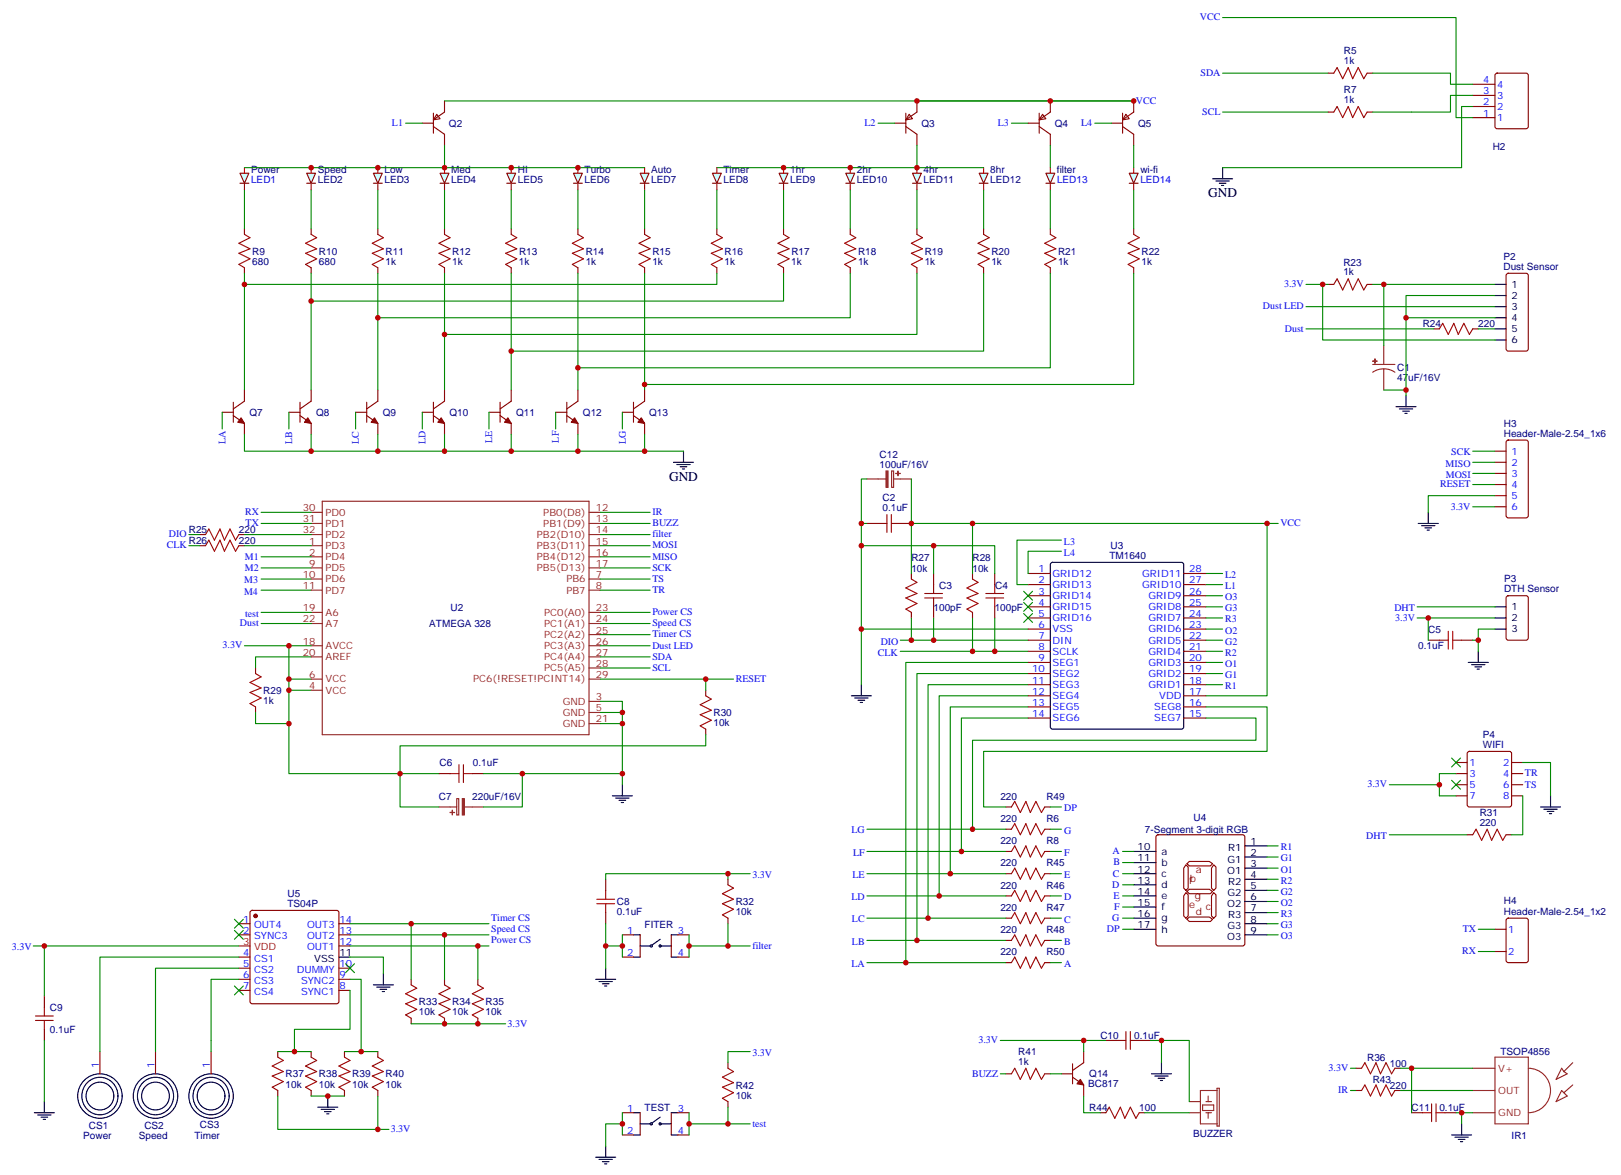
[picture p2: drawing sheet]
<svg xmlns="http://www.w3.org/2000/svg" width="514mm" height="373mm" viewBox="0 0 514 373" stroke-linecap="round" stroke-linejoin="round" font-family="sans-serif">
<defs><g id="words">
<g font-size="4.2">
<text x="383.4" y="62.4">GND</text>
<text x="212.3" y="152.7">GND</text>
</g>
<g font-size="3.2" fill="#00f">
<text x="380.8" y="6.5">VCC</text>
<text x="381" y="24.1">SDA</text>
<text x="470.7" y="29.9">3</text>
<text x="470.7" y="26.4">4</text>
<text x="475.2" y="27.8">4</text>
<text x="360.5" y="32.9">VCC</text>
<text x="470.7" y="33.4">2</text>
<text x="475.2" y="34.9">2</text>
<text x="475.2" y="31.3">3</text>
<text x="124.4" y="39.9">L1</text>
<text x="274.3" y="39.9">L2</text>
<text x="316.7" y="39.9">L3</text>
<text x="343.1" y="39.9">L4</text>
<text x="381.5" y="36.4">SCL</text>
<text x="470.7" y="37">1</text>
<text x="475.2" y="38.4">1</text>
<text x="79.7" y="58">LED1</text>
<text x="335.5" y="58">LED13</text>
<text x="361.9" y="58">LED14</text>
<text x="407.5" y="91.1">3.3V</text>
<text x="400.8" y="98.2">Dust LED</text>
<text x="407.8" y="105.2">Dust</text>
<text x="71.6" y="141" transform="rotate(-90 71.6 141)">LA</text>
<text x="92.7" y="140.8" transform="rotate(-90 92.7 140.8)">LB</text>
<text x="113.9" y="140.8" transform="rotate(-90 113.9 140.8)">LC</text>
<text x="135.1" y="141" transform="rotate(-90 135.1 141)">LD</text>
<text x="156.2" y="140.6" transform="rotate(-90 156.2 140.6)">LE</text>
<text x="177.4" y="140.4" transform="rotate(-90 177.4 140.4)">LF</text>
<text x="198.6" y="141" transform="rotate(-90 198.6 141)">LG</text>
<text x="458.8" y="148">MISO</text>
<text x="460.6" y="144.5">SCK</text>
<text x="479.7" y="144.2">1</text>
<text x="479.7" y="147.7">2</text>
<text x="457" y="154.6">RESET</text>
<text x="458.9" y="151.6">MOSI</text>
<text x="479.7" y="151.3">3</text>
<text x="479.7" y="154.8">4</text>
<text x="460.4" y="161.7">3.3V</text>
<text x="479.7" y="158.3">5</text>
<text x="479.7" y="161.9">6</text>
<text x="77.8" y="163.4">RX</text>
<text x="77.9" y="167">TX</text>
<text x="207" y="167">BUZZ</text>
<text x="207" y="163.4">IR</text>
<text x="406.4" y="167">VCC</text>
<text x="53.6" y="170.5">DIO</text>
<text x="207" y="170.5">filter</text>
<text x="337.7" y="172.8">L3</text>
<text x="52.9" y="174">CLK</text>
<text x="77.7" y="177.5">M1</text>
<text x="207" y="174">MOSI</text>
<text x="207" y="177.5">MISO</text>
<text x="337.7" y="176.3">L4</text>
<text x="77.5" y="185.1">M3</text>
<text x="77.7" y="181.1">M2</text>
<text x="207" y="181.1">SCK</text>
<text x="207" y="184.6">TS</text>
<text x="329.6" y="181.6">1</text>
<text x="329.6" y="185.1">2</text>
<text x="334" y="183">GRID12</text>
<text x="362.5" y="183">GRID11</text>
<text x="377.4" y="185.1">27</text>
<text x="377.4" y="181.6">28</text>
<text x="388.8" y="183.4">L2</text>
<text x="77.5" y="188.7">M4</text>
<text x="207" y="188.1">TR</text>
<text x="329.6" y="188.7">3</text>
<text x="334" y="186.5">GRID13</text>
<text x="334" y="190.1">GRID14</text>
<text x="362.5" y="186.5">GRID10</text>
<text x="364.5" y="190.1">GRID9</text>
<text x="377.4" y="188.7">26</text>
<text x="388.8" y="186.9">L1</text>
<text x="388.8" y="190.4">O3</text>
<text x="77.8" y="195.8">test</text>
<text x="207" y="195.2">Power CS</text>
<text x="329.6" y="192.2">4</text>
<text x="329.6" y="195.7">5</text>
<text x="334" y="193.6">GRID15</text>
<text x="334" y="197.1">GRID16</text>
<text x="364.5" y="197.1">GRID7</text>
<text x="364.5" y="193.6">GRID8</text>
<text x="377.4" y="195.7">24</text>
<text x="377.4" y="192.2">25</text>
<text x="388.8" y="194">G3</text>
<text x="388.8" y="197.5">R3</text>
<text x="442.5" y="193.9">DHT</text>
<text x="442.8" y="196.9">3.3V</text>
<text x="76.2" y="198.7">Dust</text>
<text x="207" y="198.7">Speed CS</text>
<text x="207" y="202.2">Timer CS</text>
<text x="329.6" y="199.2">6</text>
<text x="329.6" y="202.8">7</text>
<text x="334" y="200.7">VSS</text>
<text x="364.5" y="200.7">GRID6</text>
<text x="377.4" y="202.8">22</text>
<text x="377.4" y="199.2">23</text>
<text x="388.8" y="201">O2</text>
<text x="70.6" y="205.5">3.3V</text>
<text x="207" y="205.8">Dust LED</text>
<text x="207" y="209.3">SDA</text>
<text x="278.5" y="208">CLK</text>
<text x="279.5" y="204.5">DIO</text>
<text x="329.6" y="206.3">8</text>
<text x="329.6" y="209.8">9</text>
<text x="334" y="204.2">DIN</text>
<text x="334" y="207.7">SCLK</text>
<text x="364.5" y="207.7">GRID4</text>
<text x="364.5" y="204.2">GRID5</text>
<text x="377.4" y="209.8">20</text>
<text x="377.4" y="206.3">21</text>
<text x="388.8" y="204.5">G2</text>
<text x="388.8" y="208.1">R2</text>
<text x="207" y="212.8">SCL</text>
<text x="327.5" y="213.4">10</text>
<text x="334" y="211.2">SEG1</text>
<text x="334" y="214.8">SEG2</text>
<text x="364.5" y="214.8">GRID2</text>
<text x="364.5" y="211.2">GRID3</text>
<text x="377.4" y="213.4">19</text>
<text x="388.8" y="215.1">G1</text>
<text x="388.8" y="211.6">O1</text>
<text x="233.5" y="216.4">RESET</text>
<text x="327.5" y="216.9">11</text>
<text x="327.5" y="220.4">12</text>
<text x="334" y="218.3">SEG3</text>
<text x="334" y="221.8">SEG4</text>
<text x="364.5" y="218.3">GRID1</text>
<text x="367.9" y="221.8">VDD</text>
<text x="377.4" y="220.4">17</text>
<text x="377.4" y="216.9">18</text>
<text x="388.8" y="218.7">R1</text>
<text x="327.5" y="223.9">13</text>
<text x="327.5" y="227.5">14</text>
<text x="334" y="225.4">SEG5</text>
<text x="366.3" y="225.4">SEG8</text>
<text x="377.4" y="227.5">15</text>
<text x="377.4" y="223.9">16</text>
<text x="334" y="228.9">SEG6</text>
<text x="366.3" y="228.9">SEG7</text>
<text x="466.3" y="243">1</text>
<text x="477" y="243">2</text>
<text x="434" y="249.9">3.3V</text>
<text x="466.3" y="246.5">3</text>
<text x="466.3" y="250">5</text>
<text x="477" y="246.5">4</text>
<text x="477" y="250">6</text>
<text x="484" y="246.3">TR</text>
<text x="484" y="249.9">TS</text>
<text x="337.8" y="257.4">DP</text>
<text x="466.3" y="253.6">7</text>
<text x="477" y="253.6">8</text>
<text x="270.2" y="264.4">LG</text>
<text x="337.8" y="264.5">G</text>
<text x="406.5" y="269.8">R1</text>
<text x="433.6" y="266.3">DHT</text>
<text x="270.7" y="271.5">LF</text>
<text x="337.8" y="271.5">F</text>
<text x="353.1" y="271">A</text>
<text x="353.4" y="274.5">B</text>
<text x="406.5" y="273.3">G1</text>
<text x="238.8" y="278.5">3.3V</text>
<text x="270.5" y="278.5">LE</text>
<text x="337.8" y="278.6">E</text>
<text x="353" y="281.6">D</text>
<text x="353.2" y="278.1">C</text>
<text x="406.5" y="280.4">R2</text>
<text x="406.5" y="276.9">O1</text>
<text x="270.2" y="285.6">LD</text>
<text x="337.8" y="285.7">D</text>
<text x="353.4" y="285.2">E</text>
<text x="406.5" y="283.9">G2</text>
<text x="406.5" y="287.4">O2</text>
<text x="77.1" y="292.7">1</text>
<text x="107.7" y="292.7">14</text>
<text x="155.9" y="292.2">Timer CS</text>
<text x="270.4" y="292.7">LC</text>
<text x="337.8" y="292.7">C</text>
<text x="353" y="292.2">G</text>
<text x="353.6" y="288.6">F</text>
<text x="406.5" y="291">R3</text>
<text x="77.1" y="296.3">2</text>
<text x="80.6" y="294.5">OUT4</text>
<text x="80.6" y="298">SYNC3</text>
<text x="97.5" y="298">OUT2</text>
<text x="97.5" y="294.5">OUT3</text>
<text x="107.7" y="299.8">12</text>
<text x="107.7" y="296.3">13</text>
<text x="155.9" y="295.7">Speed CS</text>
<text x="155.9" y="299.3">Power CS</text>
<text x="199" y="296.3">1</text>
<text x="215.2" y="296.3">3</text>
<text x="270.4" y="299.7">LB</text>
<text x="337.8" y="299.8">B</text>
<text x="351.3" y="295.7">DP</text>
<text x="406.5" y="294.5">G3</text>
<text x="406.5" y="298">O3</text>
<text x="464.2" y="295.7">TX</text>
<text x="478.7" y="295.9">1</text>
<text x="3.8" y="301.5">3.3V</text>
<text x="77.1" y="303.3">4</text>
<text x="80.6" y="305.1">CS1</text>
<text x="97.5" y="301.6">OUT1</text>
<text x="199" y="303.3">2</text>
<text x="215.2" y="303.3">4</text>
<text x="238.8" y="301">filter</text>
<text x="464.1" y="302.8">RX</text>
<text x="478.7" y="303">2</text>
<text x="77.1" y="306.8">5</text>
<text x="77.1" y="310.4">6</text>
<text x="80.6" y="308.6">CS2</text>
<text x="94.2" y="308.6">DUMMY</text>
<text x="107.7" y="310.4">9</text>
<text x="107.7" y="306.8">10</text>
<text x="270.2" y="306.8">LA</text>
<text x="337.8" y="306.8">A</text>
<text x="77.1" y="313.9">7</text>
<text x="80.6" y="312.1">CS3</text>
<text x="80.6" y="315.7">CS4</text>
<text x="95.5" y="315.7">SYNC1</text>
<text x="95.5" y="312.1">SYNC2</text>
<text x="107.7" y="313.9">8</text>
<text x="161.1" y="325.7">3.3V</text>
<text x="238.8" y="335">3.3V</text>
<text x="310.5" y="331">3.3V</text>
<text x="31.4" y="338.9" transform="rotate(-90 31.4 338.9)">1</text>
<text x="49" y="338.9" transform="rotate(-90 49 338.9)">1</text>
<text x="66.6" y="338.9" transform="rotate(-90 66.6 338.9)">1</text>
<text x="308.5" y="341.6">BUZZ</text>
<text x="421.6" y="339.8">3.3V</text>
<text x="424.7" y="346.9">IR</text>
<text x="199" y="352.7">1</text>
<text x="215.2" y="352.7">3</text>
<text x="124" y="359.3">3.3V</text>
<text x="199" y="359.8">2</text>
<text x="215.2" y="359.8">4</text>
<text x="238.8" y="357.5">test</text>
</g>
<g font-size="3.2" fill="#000080">
<text x="426.5" y="17.2">R5</text>
<text x="426.5" y="20.4">1k</text>
<text x="426.5" y="29.6">R7</text>
<text x="426.5" y="32.7">1k</text>
<text x="142.5" y="40.5">Q2</text>
<text x="292.4" y="40.5">Q3</text>
<text x="334.8" y="40.5">Q4</text>
<text x="361.2" y="40.5">Q5</text>
<text x="473.8" y="47.5">H2</text>
<text x="79.7" y="54.9">Power</text>
<text x="100.9" y="54.9">Speed</text>
<text x="100.9" y="58">LED2</text>
<text x="122" y="54.9">Low</text>
<text x="122" y="58">LED3</text>
<text x="143.2" y="54.9">Med</text>
<text x="143.2" y="58">LED4</text>
<text x="164.4" y="54.9">HI</text>
<text x="164.4" y="58">LED5</text>
<text x="185.5" y="54.9">Turbo</text>
<text x="185.5" y="58">LED6</text>
<text x="206.7" y="54.9">Auto</text>
<text x="206.7" y="58">LED7</text>
<text x="229.6" y="54.9">Timer</text>
<text x="229.6" y="58">LED8</text>
<text x="250.8" y="54.9">1hr</text>
<text x="250.8" y="58">LED9</text>
<text x="272" y="54.9">2hr</text>
<text x="272" y="58">LED10</text>
<text x="293.1" y="54.9">4hr</text>
<text x="293.1" y="58">LED11</text>
<text x="314.3" y="54.9">8hr</text>
<text x="314.3" y="58">LED12</text>
<text x="335.5" y="54.9">filter</text>
<text x="361.9" y="54.9">wi-fi</text>
<text x="80" y="84">680</text>
<text x="80" y="80.8">R9</text>
<text x="101.2" y="84">680</text>
<text x="101.2" y="80.8">R10</text>
<text x="122.4" y="84">1k</text>
<text x="122.4" y="80.8">R11</text>
<text x="143.5" y="84">1k</text>
<text x="143.5" y="80.8">R12</text>
<text x="164.7" y="84">1k</text>
<text x="164.7" y="80.8">R13</text>
<text x="185.9" y="84">1k</text>
<text x="185.9" y="80.8">R14</text>
<text x="207" y="84">1k</text>
<text x="207" y="80.8">R15</text>
<text x="230" y="84">1k</text>
<text x="230" y="80.8">R16</text>
<text x="251.1" y="84">1k</text>
<text x="251.1" y="80.8">R17</text>
<text x="272.3" y="84">1k</text>
<text x="272.3" y="80.8">R18</text>
<text x="293.5" y="84">1k</text>
<text x="293.5" y="80.8">R19</text>
<text x="314.6" y="84">1k</text>
<text x="314.6" y="80.8">R20</text>
<text x="335.8" y="84">1k</text>
<text x="335.8" y="80.8">R21</text>
<text x="362.3" y="84">1k</text>
<text x="362.3" y="80.8">R22</text>
<text x="477.2" y="82.4">P2</text>
<text x="426.4" y="87.4">1k</text>
<text x="426.4" y="84.4">R23</text>
<text x="477.2" y="85.7">Dust Sensor</text>
<text x="451.5" y="103.8">R24</text>
<text x="469.2" y="103.8">220</text>
<text x="443.4" y="117.8">C1</text>
<text x="443.4" y="121">47uF/16V</text>
<text x="79.2" y="132">Q7</text>
<text x="100.3" y="132.1">Q8</text>
<text x="121.5" y="132.1">Q9</text>
<text x="142.7" y="132.1">Q10</text>
<text x="163.8" y="132.1">Q11</text>
<text x="185" y="132.1">Q12</text>
<text x="206" y="132.1">Q13</text>
<text x="477.3" y="135.4">H3</text>
<text x="477.3" y="138.6">Header-Male-2.54_1x6</text>
<text x="279.2" y="148.4">100uF/16V</text>
<text x="279.2" y="145.3">C12</text>
<text x="280.1" y="159.1">C2</text>
<text x="280.1" y="162.2">0.1uF</text>
<text x="59.9" y="169.1">R25</text>
<text x="59.9" y="172.6">R26</text>
<text x="75.8" y="169.1">220</text>
<text x="75.8" y="172.6">220</text>
<text x="289.2" y="177.9">R27</text>
<text x="308.6" y="177.9">R28</text>
<text x="352.1" y="177.4">TM1640</text>
<text x="352.4" y="174.2">U3</text>
<text x="289.2" y="181.4">10k</text>
<text x="308.6" y="181.4">10k</text>
<text x="477.4" y="184.7">P3</text>
<text x="298.1" y="186.7">C3</text>
<text x="315.9" y="186.7">C4</text>
<text x="477.4" y="188">DTH Sensor</text>
<text x="143" y="193.7">U2</text>
<text x="296.3" y="193.8">100pF</text>
<text x="315.7" y="193.8">100pF</text>
<text x="136.2" y="199">ATMEGA 328</text>
<text x="453.3" y="200.9">C5</text>
<text x="450.1" y="206">0.1uF</text>
<text x="83.6" y="220.1">R29</text>
<text x="83.6" y="223.4">1k</text>
<text x="226.4" y="227.2">R30</text>
<text x="226.4" y="230.4">10k</text>
<text x="470.6" y="237.3">WIFI</text>
<text x="470.6" y="234.1">P4</text>
<text x="139.5" y="243.2">C6</text>
<text x="150.1" y="243.2">0.1uF</text>
<text x="139.3" y="253.8">C7</text>
<text x="149.9" y="253.8">220uF/16V</text>
<text x="317.5" y="253.7">220</text>
<text x="332.1" y="253.7">R49</text>
<text x="317.5" y="260.8">220</text>
<text x="332.1" y="260.8">R6</text>
<text x="378.8" y="260.6">U4</text>
<text x="469.6" y="262">220</text>
<text x="469.6" y="258.9">R31</text>
<text x="317.5" y="267.8">220</text>
<text x="332.1" y="267.8">R8</text>
<text x="363.3" y="264.3">7-Segment 3-digit RGB</text>
<text x="317.5" y="274.9">220</text>
<text x="332.1" y="274.9">R45</text>
<text x="317.5" y="282">220</text>
<text x="332.1" y="282">R46</text>
<text x="91.3" y="287.8">TS04P</text>
<text x="91.3" y="284.6">U5</text>
<text x="195.8" y="287.1">C8</text>
<text x="233.5" y="287.2">R32</text>
<text x="477.3" y="287">H4</text>
<text x="195.8" y="290.3">0.1uF</text>
<text x="233.5" y="290.4">10k</text>
<text x="317.5" y="289">220</text>
<text x="332.1" y="289">R47</text>
<text x="477.3" y="290.3">Header-Male-2.54_1x2</text>
<text x="204.6" y="294.3">FITER</text>
<text x="317.5" y="296.1">220</text>
<text x="332.1" y="296.1">R48</text>
<text x="317.5" y="303.1">220</text>
<text x="332.1" y="303.1">R50</text>
<text x="15.8" y="320.7">C9</text>
<text x="133" y="322.1">10k</text>
<text x="133" y="318.9">R33</text>
<text x="143.5" y="322.1">10k</text>
<text x="143.5" y="318.9">R34</text>
<text x="154.1" y="322.1">10k</text>
<text x="154.1" y="318.9">R35</text>
<text x="15.8" y="327.8">0.1uF</text>
<text x="349.2" y="329.6">C10</text>
<text x="360" y="329.6">0.1uF</text>
<text x="323.2" y="334.7">R41</text>
<text x="476.2" y="334.9">TSOP4856</text>
<text x="90.6" y="341.8">R37</text>
<text x="101.2" y="341.8">R38</text>
<text x="111.8" y="341.8">R39</text>
<text x="122.4" y="341.8">R40</text>
<text x="323.2" y="337.9">1k</text>
<text x="345.7" y="341.8">Q14</text>
<text x="433.9" y="336.6">R36</text>
<text x="441.1" y="338.4">100</text>
<text x="90.6" y="345.1">10k</text>
<text x="101.2" y="345.1">10k</text>
<text x="111.8" y="345.1">10k</text>
<text x="122.4" y="345.1">10k</text>
<text x="233.5" y="345.4">R42</text>
<text x="345.3" y="344.9">BC817</text>
<text x="435.6" y="343.7">R43</text>
<text x="441.1" y="345.5">220</text>
<text x="204.6" y="352.5">TEST</text>
<text x="233.5" y="348.6">10k</text>
<text x="345.7" y="352.5">R44</text>
<text x="361.6" y="352.6">100</text>
<text x="448" y="352.5">C11</text>
<text x="456.8" y="352.5">0.1uF</text>
<text x="28.2" y="358.2">CS1</text>
<text x="45.8" y="358.2">CS2</text>
<text x="63.5" y="357.8">CS3</text>
<text x="26.4" y="361.4">Power</text>
<text x="44.1" y="361.4">Speed</text>
<text x="61.7" y="361.4">Timer</text>
<text x="378.7" y="360.8">BUZZER</text>
<text x="479.7" y="361.4">IR1</text>
</g>
<g font-size="3.2">
<text x="479.7" y="91.3">1</text>
<text x="479.7" y="94.8">2</text>
<text x="479.7" y="98.4">3</text>
<text x="479.7" y="101.9">4</text>
<text x="479.7" y="105.4">5</text>
<text x="479.7" y="108.9">6</text>
<text x="479.7" y="193.6">1</text>
<text x="479.7" y="197.1">2</text>
<text x="479.7" y="200.7">3</text>
<text x="361.1" y="269.8">10</text>
<text x="396.8" y="268">1</text>
<text x="361.1" y="273.3">11</text>
<text x="368.6" y="271.2">a</text>
<text x="368.6" y="274.7">b</text>
<text x="389.5" y="273.7">G1</text>
<text x="389.8" y="270.2">R1</text>
<text x="396.8" y="271.6">2</text>
<text x="396.8" y="275.1">3</text>
<text x="361.1" y="276.9">12</text>
<text x="361.1" y="280.4">13</text>
<text x="368.6" y="278.3">c</text>
<text x="368.6" y="281.8">d</text>
<text x="389.5" y="277.2">O1</text>
<text x="389.8" y="280.7">R2</text>
<text x="396.8" y="278.6">4</text>
<text x="361.1" y="283.9">14</text>
<text x="361.1" y="287.4">15</text>
<text x="368.6" y="285.3">e</text>
<text x="389.5" y="287.8">O2</text>
<text x="389.5" y="284.3">G2</text>
<text x="396.8" y="285.7">6</text>
<text x="396.8" y="282.2">5</text>
<text x="361.1" y="291">16</text>
<text x="368.6" y="288.9">f</text>
<text x="368.6" y="292.4">g</text>
<text x="389.8" y="291.3">R3</text>
<text x="396.8" y="289.2">7</text>
<text x="396.8" y="292.7">8</text>
<text x="361.1" y="294.5">17</text>
<text x="368.6" y="295.9">h</text>
<text x="389.5" y="298.4">O3</text>
<text x="389.5" y="294.9">G3</text>
<text x="396.8" y="296.3">9</text>
<text x="99.8" y="305.1">VSS</text>
<text x="107.7" y="303.3">11</text>
</g>
<g font-size="3.2" fill="#8d2323">
<text x="96.1" y="165.7">31</text>
<text x="96.1" y="162.2">30</text>
<text x="103.3" y="167.1">PD1</text>
<text x="103.3" y="163.6">PD0</text>
<text x="172.4" y="167.1">PB1(D9)</text>
<text x="172.4" y="163.6">PB0(D8)</text>
<text x="189.1" y="165.7">13</text>
<text x="189.1" y="162.2">12</text>
<text x="96.1" y="169.3">32</text>
<text x="98.1" y="172.8">1</text>
<text x="103.3" y="170.7">PD2</text>
<text x="170.4" y="170.7">PB2(D10)</text>
<text x="189.1" y="172.8">15</text>
<text x="189.1" y="169.3">14</text>
<text x="98.1" y="179.8">9</text>
<text x="98.1" y="176.3">2</text>
<text x="103.3" y="177.7">PD4</text>
<text x="103.3" y="174.2">PD3</text>
<text x="170.4" y="177.7">PB4(D12)</text>
<text x="170.4" y="174.2">PB3(D11)</text>
<text x="189.1" y="179.8">17</text>
<text x="189.1" y="176.3">16</text>
<text x="96.1" y="183.4">10</text>
<text x="103.3" y="184.8">PD6</text>
<text x="103.3" y="181.3">PD5</text>
<text x="170.4" y="181.3">PB5(D13)</text>
<text x="179.8" y="184.8">PB6</text>
<text x="189.1" y="183.4">7</text>
<text x="96.1" y="186.9">11</text>
<text x="103.3" y="188.3">PD7</text>
<text x="179.8" y="188.3">PB7</text>
<text x="189.1" y="186.9">8</text>
<text x="96.1" y="197.5">22</text>
<text x="96.1" y="194">19</text>
<text x="103.3" y="195.4">A6</text>
<text x="172.7" y="195.4">PC0(A0)</text>
<text x="189.1" y="197.5">24</text>
<text x="189.1" y="194">23</text>
<text x="103.3" y="198.9">A7</text>
<text x="172.7" y="202.4">PC2(A2)</text>
<text x="172.7" y="198.9">PC1(A1)</text>
<text x="189.1" y="201">25</text>
<text x="96.1" y="208.1">20</text>
<text x="96.1" y="204.5">18</text>
<text x="103.3" y="209.5">AREF</text>
<text x="103.3" y="206">AVCC</text>
<text x="172.7" y="209.5">PC4(A4)</text>
<text x="172.7" y="206">PC3(A3)</text>
<text x="189.1" y="208.1">27</text>
<text x="189.1" y="204.5">26</text>
<text x="98.1" y="215.1">6</text>
<text x="172.7" y="213">PC5(A5)</text>
<text x="189.1" y="211.6">28</text>
<text x="189.1" y="215.1">29</text>
<text x="98.1" y="218.7">4</text>
<text x="103.3" y="220.1">VCC</text>
<text x="103.3" y="216.5">VCC</text>
<text x="150.2" y="216.5">PC6(!RESET!PCINT14)</text>
<text x="178.6" y="223.6">GND</text>
<text x="178.6" y="227.1">GND</text>
<text x="189.1" y="222.2">3</text>
<text x="189.1" y="225.7">5</text>
<text x="178.6" y="230.6">GND</text>
<text x="189.1" y="229.2">21</text>
<text x="475.5" y="340">V+</text>
<text x="475.5" y="347.1">OUT</text>
<text x="475.5" y="354.1">GND</text>
</g>
<g font-size="3.2" fill="#800">
<text x="377.4" y="280.4">f</text>
<text x="377.6" y="279.9">b</text>
<text x="379.6" y="276.9">a</text>
<text x="379.2" y="285.2">g</text>
<text x="377.4" y="288.1">e</text>
<text x="379.6" y="290.3">d</text>
<text x="382.7" y="288.8">c</text>
</g>
<g font-size="3.2" fill="#f00">
<text x="77.1" y="299.8">3</text>
<text x="80.6" y="301.6">VDD</text>
</g>
</g></defs>
<g fill="none" stroke="#870000" stroke-width=".35">
<path d="M134 39.1h3.5M137.5 35.9v6.4M138.6 36.3l1.1 1.4-2.2 .3zM141.1 32v3.6l-3.6 2.4M284 39.1h3.5M287.5 35.9v6.4M288.5 36.3l1.1 1.4-2.1 .3zM291 32v3.6l-3.5 2.4M326.3 39.1h3.5M329.8 35.9v6.4M330.9 36.3l1 1.4-2.1 .3zM333.3 32v3.6l-3.5 2.4"/>
<path d="M352.7 39.1h3.6M356.3 35.9v6.4M357.3 36.3l1.1 1.4-2.1 .3zM359.8 32v3.6l-3.5 2.4M421.5 35.6h1.8M421.5 23.2h1.8M433.9 35.6h1.7M433.9 23.2h1.7M467.4 37.3h7.1M467.4 33.8h7.1M467.4 30.3h7.1M467.4 26.7h7.1"/>
<path d="M474.7 23.4l.5-.2h9.1l.7 .4v16.5l-.4 .7-9.4 .1-.7-.5v-16.5zM137.5 40.1l3.6 2.5v3.5M287.5 40.1l3.5 2.5v3.5M329.8 40.1l3.5 2.5v3.5M356.3 40.1l3.5 2.5v3.5M358.4 58.1h2.8M359.8 72.6v1.8M359.8 84.9v1.8M70.5 130.8h3.5M74 131.9l3.6 2.4v3.6M74 127.6v6.4M77.6 123.8v3.5l-3.6 2.5"/>
<path d="M478.2 139.8l.5-.2h5.6l.7 .5v23.5l-.4 .7h-5.9l-.7-.4v-23.6zM474.5 143.2h3.5M474.5 146.7h3.5M474.5 150.2h3.5M474.5 153.7h3.5M474.5 157.3h3.5M63.5 169.6h1.7M63.5 173.1h1.7M75.8 169.6h1.8M75.8 173.1h1.8M474.5 160.8h3.5M478.2 189.2l.5-.2h5.6l.7 .4v13l-.4 .7h-5.9l-.7-.4v-13z"/>
<path d="M81.1 211.9v1.8M224 219v1.8M453.3 203.1h3.5M463.9 203.1h3.5M81.1 224.3v1.8M224 231.4v1.7M465.9 238.6l.4-.2h12.7l.5 .2 .2 .5v16.2l-.2 .5-.5 .2h-12.7l-.5-.2-.2-.5v-16.2zM139.3 245.5h3.5M149.9 245.5h3.5M462.1 241.9h3.5M462.1 245.5h3.5M462.1 249h3.5"/>
<path d="M462.1 252.5h3.5M479.7 241.9h3.6M479.7 245.5h3.6M479.7 249h3.6M479.7 252.5h3.6M465.6 264.9h1.8M478 264.9h1.7M75.8 293.1h3.5M75.8 296.6h3.5M79.6 289.1l.4-.2h26.9l.5 .2 .2 .5v28.2l-.3 .5-.4 .2h-26.9l-.5-.2-.2-.5v-28.2zM107.6 293.1h3.5M107.6 296.6h3.5"/>
<path d="M474.5 294.9h3.5M478.2 291.5l.5-.2h5.6l.7 .5v12.9l-.4 .7h-5.9l-.7-.4v-13zM14.1 316v3.5M75.8 303.7h3.5M75.8 307.2h3.5M75.8 310.7h3.5M75.8 314.3h3.5M107.6 307.2h3.5M107.6 310.7h3.5M107.6 314.3h3.5M107.6 300.1h3.5M130.5 310.7v1.8"/>
<path d="M141.1 310.7v1.8M151.7 310.7v1.8M474.5 301.9h3.5M14.1 326.6v3.5M31.7 333.7v7M49.4 333.7v7M67 333.7v7M88.2 333.7v1.7M98.7 333.7v1.7M109.3 333.7v1.7M119.9 333.7v1.7M130.5 323.1v1.7"/>
<path d="M141.1 323.1v1.7M151.7 323.1v1.7M231 337.2v1.7M88.2 346v1.8M98.7 346v1.8M109.3 346v1.8M119.9 346v1.8M197.5 353.1h3.5M203.2 353.1v7M213 353.1v7M215.2 353.1h3.5M231 349.5v1.8"/>
<path d="M197.5 360.1h3.5M215.2 360.1h3.5"/>
</g>
<g fill="none" stroke="#a10000" stroke-width=".35">
<path d="M423.3 35.6l1.1-1.8 1.7 3.5 1.8-3.5 1.4 3.5 1.8-3.5 1.7 3.5 1.1-1.7M423.3 23.2l1.1-1.8 1.7 3.6 1.8-3.6 1.4 3.6 1.8-3.6 1.7 3.6 1.1-1.8M359.8 74.4l1.8 1-3.6 1.8 3.6 1.8-3.6 1.4 3.6 1.7-3.6 1.8 1.8 1M65.2 169.6l1.1-1.7 1.8 3.5 1.7-3.5 1.4 3.5 1.8-3.5 1.8 3.5 1-1.8M65.2 173.1l1.1-1.7 1.8 3.5 1.7-3.5 1.4 3.5 1.8-3.5 1.8 3.5 1-1.8M81.1 213.7l1.8 1.1-3.6 1.7 3.6 1.8-3.6 1.4 3.6 1.8-3.6 1.7 1.8 1.1M456.8 203.1h2.8M459.6 200.3v5.7M461 200.3v5.7M461 203.1h2.9M224 220.8l1.7 1-3.5 1.8 3.5 1.8-3.5 1.4 3.5 1.7-3.5 1.8 1.8 1.1M142.8 245.5h2.9"/>
<path d="M145.7 242.6v5.7M147.1 242.6v5.7M147.1 245.5h2.8M467.4 264.9l1.1-1.8 1.7 3.5 1.8-3.5 1.4 3.5 1.8-3.5 1.7 3.5 1.1-1.7M14.1 319.5v2.9M130.5 312.5l1.8 1-3.6 1.8 3.6 1.8-3.6 1.4 3.6 1.8-3.6 1.7 1.8 1.1M141.1 312.5l1.7 1-3.5 1.8 3.5 1.8-3.5 1.4 3.5 1.8-3.5 1.7 1.8 1.1M151.7 312.5l1.7 1-3.5 1.8 3.5 1.8-3.5 1.4 3.5 1.8-3.5 1.7 1.8 1.1M11.3 322.4h5.6M11.3 323.8h5.6M14.1 323.8v2.8M88.2 335.4l1.7 1.1-3.5 1.7 3.5 1.8-3.5 1.4 3.5 1.8-3.5 1.7 1.8 1.1"/>
<path d="M98.7 335.4l1.8 1.1-3.5 1.7 3.5 1.8-3.5 1.4 3.5 1.8-3.5 1.7 1.7 1.1M109.3 335.4l1.8 1.1-3.5 1.7 3.5 1.8-3.5 1.4 3.5 1.8-3.5 1.7 1.7 1.1M119.9 335.4l1.8 1.1-3.6 1.7 3.6 1.8-3.6 1.4 3.6 1.8-3.6 1.7 1.8 1.1M231 338.9l1.8 1.1-3.5 1.8 3.5 1.7-3.5 1.4 3.5 1.8-3.5 1.8 1.7 1"/>
</g>
<g fill="none" stroke="#000" stroke-width=".35">
<path d="M474.5 199.6h3.5M474.5 192.5h3.5M474.5 196.1h3.5M107.6 303.7h3.5M27.7 343.6a5.9 5.9 0 0 1 9 1.2 5.9 5.9 0 0 1-3.2 8.6 5.9 5.9 0 0 1-6.8-2.6 5.9 5.9 0 0 1 1-7.2zM45.3 343.6a5.9 5.9 0 0 1 9.1 1.2 5.9 5.9 0 0 1-3.2 8.6 5.9 5.9 0 0 1-6.8-2.6 5.9 5.9 0 0 1 .9-7.2zM62.9 343.6a5.9 5.9 0 0 1 9.1 1.2 5.9 5.9 0 0 1-3.2 8.6 5.9 5.9 0 0 1-6.8-2.6 5.9 5.9 0 0 1 .9-7.2zM201 353.1h2.2M203.2 356.6h3.1M209.5 354.5l-2.5 1.7M209.9 356.6h3.1M213 353.1h2.2"/>
<path d="M201 360.1h2.2M213 360.1h2.2"/>
<circle cx="31.7" cy="347.8" r="7.1"/>
<circle cx="31.7" cy="347.8" r="4.4"/>
<circle cx="49.4" cy="347.8" r="7.1"/>
<circle cx="49.4" cy="347.8" r="4.4"/>
<circle cx="67" cy="347.8" r="7.1"/>
<circle cx="67" cy="347.8" r="4.4"/>
<circle cx="206.7" cy="356.6" r=".35"/>
<circle cx="209.5" cy="356.6" r=".35"/>
</g>
<g fill="#870000" stroke="#870000" stroke-width=".35">
<path d="M76.5 132.6l1.1 1.7-2.1-.3z"/>
<circle cx="81.1" cy="290.6" r=".53"/>
</g>
<path d="M75.8 300.1h3.5" fill="none" stroke="#f00" stroke-width=".35"/>
<g fill="none" stroke="#8c2424" stroke-width=".35">
<path d="M102.3 159h84.6v74.1h-84.6zM98.7 176.7h3.6M98.7 173.1h3.6M98.7 169.6h3.6M98.7 166.1h3.6M98.7 162.6h3.6M186.9 176.7h3.6M186.9 173.1h3.6M186.9 169.6h3.6M186.9 166.1h3.6M186.9 162.6h3.6M98.7 180.2h3.6"/>
<path d="M98.7 187.3h3.6M98.7 183.7h3.6M98.7 197.8h3.6M98.7 194.3h3.6M186.9 180.2h3.6M186.9 187.3h3.6M186.9 183.7h3.6M186.9 197.8h3.6M186.9 194.3h3.6M98.7 208.4h3.6M98.7 204.9h3.6M98.7 215.5h3.6"/>
<path d="M98.7 219h3.6M186.9 208.4h3.6M186.9 204.9h3.6M186.9 211.9h3.6M186.9 201.4h3.6M186.9 215.5h3.6M186.9 222.5h3.6M186.9 226.1h3.6M186.9 229.6h3.6M139.3 256h5.7M145 253.4h.6v5.2h-.6zM147.4 256h6"/>
</g>
<g fill="#8c2424" stroke="#8c2424" stroke-width=".35">
<path d="M146.7 253.4h.7v5.2h-.7z"/>
<path d="M143.5 257.1l.1 1.4z"/>
<path d="M142.8 257.8h1.5z"/>
</g>
<path d="M358.4 55h2.8l-1.4 3.1z" fill="#cff" stroke="#870000" stroke-width=".35"/>
<path d="M359.8 53.2v1.8" fill="none" stroke="#f00" stroke-width=".35"/>
<path d="M359.8 58.5v1.8" fill="none" stroke="#900" stroke-width=".35"/>
<path d="M333.3 74.4l1.8 1-3.5 1.8 3.5 1.8-3.5 1.4 3.5 1.7-3.5 1.8 1.7 1" fill="none" stroke="#a10000" stroke-width=".35"/>
<path d="M331.9 58.1h2.9M333.3 72.6v1.8M333.3 84.9v1.8" fill="none" stroke="#870000" stroke-width=".35"/>
<path d="M331.9 55h2.9l-1.5 3.1z" fill="#cff" stroke="#870000" stroke-width=".35"/>
<path d="M333.3 53.2v1.8" fill="none" stroke="#f00" stroke-width=".35"/>
<path d="M333.3 58.5v1.8" fill="none" stroke="#900" stroke-width=".35"/>
<path d="M248.7 74.4l1.7 1-3.5 1.8 3.5 1.8-3.5 1.4 3.5 1.7-3.5 1.8 1.8 1M269.8 74.4l1.8 1-3.5 1.8 3.5 1.8-3.5 1.4 3.5 1.7-3.5 1.8 1.7 1M291 74.4l1.8 1-3.6 1.8 3.6 1.8-3.6 1.4 3.6 1.7-3.6 1.8 1.8 1M312.2 74.4l1.7 1-3.5 1.8 3.5 1.8-3.5 1.4 3.5 1.7-3.5 1.8 1.8 1" fill="none" stroke="#a10000" stroke-width=".35"/>
<path d="M268.4 58.1h2.9M248.7 72.6v1.8M269.8 72.6v1.8M291 72.6v1.8M312.2 72.6v1.8M248.7 84.9v1.8M269.8 84.9v1.8M291 84.9v1.8M312.2 84.9v1.8" fill="none" stroke="#870000" stroke-width=".35"/>
<path d="M268.4 55h2.9l-1.5 3.1z" fill="#cff" stroke="#870000" stroke-width=".35"/>
<path d="M269.8 53.2v1.8" fill="none" stroke="#f00" stroke-width=".35"/>
<path d="M269.8 58.5v1.8" fill="none" stroke="#900" stroke-width=".35"/>
<path d="M289.6 58.1h2.8" fill="none" stroke="#870000" stroke-width=".35"/>
<path d="M289.6 55h2.8l-1.4 3.1z" fill="#cff" stroke="#870000" stroke-width=".35"/>
<path d="M291 53.2v1.8" fill="none" stroke="#f00" stroke-width=".35"/>
<path d="M291 58.5v1.8" fill="none" stroke="#900" stroke-width=".35"/>
<path d="M247.3 58.1h2.8" fill="none" stroke="#870000" stroke-width=".35"/>
<path d="M247.3 55h2.8l-1.4 3.1z" fill="#cff" stroke="#870000" stroke-width=".35"/>
<path d="M248.7 53.2v1.8" fill="none" stroke="#f00" stroke-width=".35"/>
<path d="M248.7 58.5v1.8" fill="none" stroke="#900" stroke-width=".35"/>
<path d="M310.8 58.1h2.8" fill="none" stroke="#870000" stroke-width=".35"/>
<path d="M310.8 55h2.8l-1.4 3.1z" fill="#cff" stroke="#870000" stroke-width=".35"/>
<path d="M312.2 53.2v1.8" fill="none" stroke="#f00" stroke-width=".35"/>
<path d="M312.2 58.5v1.8" fill="none" stroke="#900" stroke-width=".35"/>
<path d="M203.2 58.1h2.8" fill="none" stroke="#870000" stroke-width=".35"/>
<path d="M203.2 55h2.8l-1.4 3.1z" fill="#cff" stroke="#870000" stroke-width=".35"/>
<path d="M204.6 53.2v1.8" fill="none" stroke="#f00" stroke-width=".35"/>
<path d="M204.6 58.5v1.8" fill="none" stroke="#900" stroke-width=".35"/>
<path d="M182 58.1h2.8" fill="none" stroke="#870000" stroke-width=".35"/>
<path d="M182 55h2.8l-1.4 3.1z" fill="#cff" stroke="#870000" stroke-width=".35"/>
<path d="M183.4 53.2v1.8" fill="none" stroke="#f00" stroke-width=".35"/>
<path d="M183.4 58.5v1.8" fill="none" stroke="#900" stroke-width=".35"/>
<path d="M160.8 58.1h2.9" fill="none" stroke="#870000" stroke-width=".35"/>
<path d="M160.8 55h2.9l-1.5 3.1z" fill="#cff" stroke="#870000" stroke-width=".35"/>
<path d="M162.2 53.2v1.8" fill="none" stroke="#f00" stroke-width=".35"/>
<path d="M162.2 58.5v1.8" fill="none" stroke="#900" stroke-width=".35"/>
<path d="M139.7 58.1h2.8" fill="none" stroke="#870000" stroke-width=".35"/>
<path d="M139.7 55h2.8l-1.4 3.1z" fill="#cff" stroke="#870000" stroke-width=".35"/>
<path d="M141.1 53.2v1.8" fill="none" stroke="#f00" stroke-width=".35"/>
<path d="M141.1 58.5v1.8" fill="none" stroke="#900" stroke-width=".35"/>
<path d="M118.5 58.1h2.8" fill="none" stroke="#870000" stroke-width=".35"/>
<path d="M118.5 55h2.8l-1.4 3.1z" fill="#cff" stroke="#870000" stroke-width=".35"/>
<path d="M119.9 53.2v1.8" fill="none" stroke="#f00" stroke-width=".35"/>
<path d="M119.9 58.5v1.8" fill="none" stroke="#900" stroke-width=".35"/>
<path d="M226.1 58.1h2.8" fill="none" stroke="#870000" stroke-width=".35"/>
<path d="M226.1 55h2.8l-1.4 3.1z" fill="#cff" stroke="#870000" stroke-width=".35"/>
<path d="M227.5 53.2v1.8" fill="none" stroke="#f00" stroke-width=".35"/>
<path d="M227.5 58.5v1.8" fill="none" stroke="#900" stroke-width=".35"/>
<path d="M97.3 58.1h2.9" fill="none" stroke="#870000" stroke-width=".35"/>
<path d="M97.3 55h2.9l-1.5 3.1z" fill="#cff" stroke="#870000" stroke-width=".35"/>
<path d="M98.7 53.2v1.8" fill="none" stroke="#f00" stroke-width=".35"/>
<path d="M98.7 58.5v1.8" fill="none" stroke="#900" stroke-width=".35"/>
<path d="M76.2 58.1h2.8" fill="none" stroke="#870000" stroke-width=".35"/>
<path d="M76.2 55h2.8l-1.4 3.1z" fill="#cff" stroke="#870000" stroke-width=".35"/>
<path d="M77.6 53.2v1.8" fill="none" stroke="#f00" stroke-width=".35"/>
<path d="M77.6 58.5v1.8" fill="none" stroke="#900" stroke-width=".35"/>
<g fill="none" stroke="#a10000" stroke-width=".35">
<path d="M77.6 74.4l1.7 1-3.5 1.8 3.5 1.8-3.5 1.4 3.5 1.7-3.5 1.8 1.8 1M98.7 74.4l1.8 1-3.5 1.8 3.5 1.8-3.5 1.4 3.5 1.7-3.5 1.8 1.7 1M119.9 74.4l1.8 1-3.6 1.8 3.6 1.8-3.6 1.4 3.6 1.7-3.6 1.8 1.8 1M141.1 74.4l1.7 1-3.5 1.8 3.5 1.8-3.5 1.4 3.5 1.7-3.5 1.8 1.8 1M162.2 74.4l1.8 1-3.5 1.8 3.5 1.8-3.5 1.4 3.5 1.7-3.5 1.8 1.7 1M183.4 74.4l1.8 1-3.6 1.8 3.6 1.8-3.6 1.4 3.6 1.7-3.6 1.8 1.8 1M204.6 74.4l1.7 1-3.5 1.8 3.5 1.8-3.5 1.4 3.5 1.7-3.5 1.8 1.8 1M227.5 74.4l1.8 1-3.6 1.8 3.6 1.8-3.6 1.4 3.6 1.7-3.6 1.8 1.8 1M423.3 90.2l1.1-1.7 1.7 3.5 1.8-3.5 1.4 3.5 1.8-3.5 1.7 3.5 1.1-1.8M456.8 104.4l1.1-1.8 1.7 3.5 1.8-3.5 1.4 3.5 1.8-3.5 1.7 3.5 1.1-1.7M278.7 166.1h2.8M281.5 163.3v5.6"/>
<path d="M282.9 166.1h2.8M282.9 163.3v5.6M289.2 183.7l1.8 1.1-3.5 1.7 3.5 1.8-3.5 1.4 3.5 1.8-3.5 1.8 1.7 1M293.5 188.3h5.6M293.5 189.7h5.6M296.3 185.5v2.8M296.3 189.7v2.8M308.6 183.7l1.8 1.1-3.5 1.7 3.5 1.8-3.5 1.4 3.5 1.8-3.5 1.8 1.7 1M312.9 188.3h5.6M312.9 189.7h5.6M315.7 185.5v2.8M315.7 189.7v2.8"/>
<path d="M321 256l1.1-1.7 1.7 3.5 1.8-3.5 1.4 3.5 1.8-3.5 1.7 3.5 1.1-1.8M321 263.1l1.1-1.8 1.7 3.6 1.8-3.6 1.4 3.6 1.8-3.6 1.7 3.6 1.1-1.8M321 270.2l1.1-1.8 1.7 3.5 1.8-3.5 1.4 3.5 1.8-3.5 1.7 3.5 1.1-1.7M321 277.2l1.1-1.8 1.7 3.6 1.8-3.6 1.4 3.6 1.8-3.6 1.7 3.6 1.1-1.8M189.4 286.7h5.7M189.4 285.3h5.7M192.2 282.5v2.8M192.2 286.7v2.9M231 280.7l1.8 1.1-3.5 1.8 3.5 1.7-3.5 1.4 3.5 1.8-3.5 1.8 1.7 1M321 284.3l1.1-1.8 1.7 3.5 1.8-3.5 1.4 3.5 1.8-3.5 1.7 3.5 1.1-1.7M321 291.3l1.1-1.7 1.7 3.5 1.8-3.5 1.4 3.5 1.8-3.5 1.7 3.5 1.1-1.8M321 298.4l1.1-1.8 1.7 3.5 1.8-3.5 1.4 3.5 1.8-3.5 1.7 3.5 1.1-1.7"/>
<path d="M321 305.4l1.1-1.7 1.7 3.5 1.8-3.5 1.4 3.5 1.8-3.5 1.7 3.5 1.1-1.8M354.5 330.1h2.8M357.3 327.3v5.7M358.7 330.1h2.9M358.7 327.3v5.7M432.1 338.9l1.1-1.7 1.7 3.5 1.8-3.5 1.4 3.5 1.8-3.5 1.7 3.5 1.1-1.8M321 340.7l1.1-1.8 1.7 3.6 1.8-3.6 1.4 3.6 1.8-3.6 1.7 3.6 1.1-1.8M351 353.1l1-1.8 1.8 3.5 1.8-3.5 1.4 3.5 1.7-3.5 1.8 3.5 1.1-1.7M432.1 346l1.1-1.8 1.7 3.6 1.8-3.6 1.4 3.6 1.8-3.6 1.7 3.6 1.1-1.8M451.5 353.1h2.8M454.3 350.2v5.7M455.8 350.2v5.7"/>
<path d="M455.8 353.1h2.8"/>
</g>
<g fill="none" stroke="#870000" stroke-width=".35">
<path d="M77.6 72.6v1.8M98.7 72.6v1.8M119.9 72.6v1.8M141.1 72.6v1.8M162.2 72.6v1.8M183.4 72.6v1.8M204.6 72.6v1.8M227.5 72.6v1.8M77.6 84.9v1.8M98.7 84.9v1.8M119.9 84.9v1.8M141.1 84.9v1.8"/>
<path d="M162.2 84.9v1.8M183.4 84.9v1.8M204.6 84.9v1.8M227.5 84.9v1.8M421.5 90.2h1.8M433.9 90.2h1.7M478.2 86.9l.5-.2h5.6l.7 .4v23.6l-.4 .7h-5.9l-.7-.5v-23.5zM455 104.4h1.8M467.4 104.4h1.8M91.7 130.8h3.5M95.2 131.9l3.5 2.4v3.6M95.2 127.6v6.4"/>
<path d="M98.7 123.8v3.5l-3.5 2.5M112.9 130.8h3.5M116.4 131.9l3.5 2.4v3.6M116.4 127.6v6.4M119.9 123.8v3.5l-3.5 2.5M134 130.8h3.5M137.5 131.9l3.6 2.4v3.6M137.5 127.6v6.4M141.1 123.8v3.5l-3.6 2.5M155.2 130.8h3.5M158.7 131.9l3.5 2.4v3.6M158.7 127.6v6.4"/>
<path d="M162.2 123.8v3.5l-3.5 2.5M176.4 130.8h3.5M179.9 131.9l3.5 2.4v3.6M179.9 127.6v6.4M183.4 123.8v3.5l-3.5 2.5M197.5 130.8h3.5M201 131.9l3.6 2.4v3.6M201 127.6v6.4M204.6 123.8v3.5l-3.6 2.5M275.1 166.1h3.6M285.7 166.1h3.5M289.2 182v1.7"/>
<path d="M289.2 194.3v1.8M296.3 182v3.5M296.3 192.5v3.6M308.6 182v1.7M308.6 194.3v1.8M315.7 182v3.5M315.7 192.5v3.6M326.3 182h7M326.3 185.5h7M326.3 189h7M326.3 192.5h7M326.3 196.1h7"/>
<path d="M326.3 199.6h7M375.7 182h7M375.7 185.5h7M375.7 189h7M375.7 192.5h7M375.7 196.1h7M375.7 199.6h7M326.3 203.1h7M326.3 206.7h7M326.3 210.2h7M326.3 213.7h7M326.3 217.2h7"/>
<path d="M375.7 203.1h7M375.7 206.7h7M375.7 210.2h7M375.7 213.7h7M375.7 217.2h7M326.3 220.8h7M326.3 224.3h7M326.3 227.8h7M375.7 220.8h7M375.7 224.3h7M375.7 227.8h7M319.2 256h1.8"/>
<path d="M331.6 256h1.7M192.2 279v3.5M231 279v1.7M319.2 263.1h1.8M319.2 270.2h1.8M319.2 277.2h1.8M331.6 263.1h1.7M331.6 270.2h1.7M331.6 277.2h1.7M367.1 265.1l.5-.2h26.8l.5 .2 .2 .5v33.8l-.3 .5-.4 .2h-26.8l-.5-.2-.2-.5v-33.8zM376.4 274.4l.7 .7v6.7l-.7 .7-.7-.7v-6.4zM376.7 274l.7-.7h6.4l1 .7-.7 .7h-6.7z"/>
<path d="M385.2 274.4l.7 .7v6.7l-.7 .7-.7-.7v-6.4zM192.2 289.6v3.5M197.5 296.6h3.5M203.2 296.6v7.1M213 296.6v7.1M215.2 296.6h3.5M231 291.3v1.8M319.2 284.3h1.8M319.2 291.3h1.8M319.2 298.4h1.8M331.6 284.3h1.7M331.6 291.3h1.7"/>
<path d="M331.6 298.4h1.7M376.4 283.2l.7 .7v6.7l-.7 .7-.7-.7v-6.3zM376.7 291.7l.7-.7h6.4l1 .7-.7 .7h-6.7zM376.7 282.9l.7-.7h6.4l1 .7-.7 .7h-6.7zM385.2 283.2l.7 .7v6.7l-.7 .7-.7-.7v-6.3zM197.5 303.7h3.5M215.2 303.7h3.5M319.2 305.4h1.8M331.6 305.4h1.7M340.4 337.5v6.4M343.9 333.7v3.5l-3.5 2.5M351 330.1h3.5"/>
<path d="M361.6 330.1h3.5M430.4 338.9h1.7M442.7 338.9h1.8M319.2 340.7h1.8M331.6 340.7h1.7M336.9 340.7h3.5M340.4 341.8l3.5 2.4v3.6M349.2 353.1h1.8M361.6 353.1h1.7M430.4 346h1.7M442.7 346h1.8M448 353.1h3.5"/>
<path d="M458.6 353.1h3.5"/>
</g>
<g fill="#870000" stroke="#870000" stroke-width=".35">
<path d="M118.9 132.6l1 1.7-2.1-.3z"/>
<path d="M140 132.6l1.1 1.7-2.1-.3z"/>
<path d="M161.2 132.6l1 1.7-2.1-.3z"/>
<path d="M182.4 132.6l1 1.7-2.1-.3z"/>
<path d="M203.5 132.6l1.1 1.7-2.1-.3z"/>
<path d="M97.7 132.6l1 1.7-2.1-.3z"/>
<path d="M342.9 342.5l1 1.7-2.1-.3z"/>
</g>
<g fill="#8c2424" stroke="#8c2424" stroke-width=".35">
<path d="M435.6 114.6h1.5z"/>
<path d="M436.4 113.9v1.4z"/>
<path d="M281.2 149.4h.6v5.2h-.6z"/>
<path d="M285 149.5v1.4z"/>
<path d="M284.3 150.2h1.4z"/>
</g>
<g fill="none" stroke="#8c2424" stroke-width=".35">
<path d="M435.6 115.6h7.1M439.2 117.1l1.8 .2 1.7 .8M439.2 117.1l-1.9 .2-1.7 .8M439.2 109.6v6M439.2 117.1v6.7M275.1 152h6M283 149.4h.6v5.2h-.6zM283.6 152h5.6M467.4 338.9h7.1M474.5 335.4h10.5v21.2h-10.5zM485 338.9a7.1 7.1 0 0 1 7.1 7.1 7.1 7.1 0 0 1-7.1 7.1M495.6 338.9l.7 1.1 1.1 .7-3.5 1.8z"/>
<path d="M499.1 337.2l-2.8 2.8M377.4 353.1h3.6M377.4 349.5h3.6M381.7 350.6h3.5v1.8h-3.5zM382.7 353.1h1.8M382.7 349.5h1.8M383.4 347.8v1.7M383.4 353.1v1.7M386.3 346h-5.3v10.6h5.3M386.3 345.3h.7v12h-.7zM467.4 353.1h7.1M467.4 346h7.1"/>
<path d="M495.6 346l1.8 1.8-3.5 1.7zM499.1 344.2l-2.8 2.5"/>
</g>
<g fill="none" stroke="#000" stroke-width=".35">
<path d="M384.8 56.7h6.4M385.9 57.4h4.2M387 58.1h2.1M387.7 58.8h.7M388 53.2v3.5M474.5 90.2h3.5M474.5 93.8h3.5M474.5 97.3h3.5M474.5 100.8h3.5M474.5 104.4h3.5M474.5 107.9h3.5M443.1 129h6.3"/>
<path d="M444.1 129.8h4.2M445.2 130.5h2.1M445.9 131.2h.7M446.2 125.5v3.5M213.7 146.7h6.4M214.8 147.4h4.2M215.9 148.1h2.1M216.6 148.8h.7M216.9 143.2v3.5M333.6 178.6l.4-.2h41l.5 .2 .2 .5v51.5l-.3 .5-.4 .3h-41l-.5-.3-.2-.5v-51.5zM450.1 166.1h6.4M451.2 166.8h4.2"/>
<path d="M452.2 167.5h2.1M452.9 168.2h.7M453.3 162.6v3.5M273.4 217.2v3.6M466 210.2h6.3M467 210.9h4.3M468.1 211.6h2.1M468.8 212.3h.7M469.2 206.7v3.5M270.2 220.8h6.3M271.3 221.5h4.2M272.3 222.2h2.1"/>
<path d="M273 222.9h.7M194.3 252.5h6.4M195.4 253.2h4.2M196.5 253.9h2.1M197.2 254.6h.7M197.5 249v3.5M488.9 256h6.4M490 256.8h4.2M491 257.5h2.1M491.7 258.2h.7M492.1 252.5v3.5M359.8 270.2h7.1"/>
<path d="M359.8 273.7h7.1M359.8 277.2h7.1M395.1 279h7M395.1 271.9h7M395.1 275.4h7M395.1 268.4h7M201 296.6h2.2M209.5 298l-2.5 1.8M213 296.6h2.2M359.8 294.9h7.1M359.8 280.7h7.1M359.8 284.3h7.1"/>
<path d="M359.8 287.8h7.1M359.8 291.3h7.1M395.1 296.6h7M395.1 289.6h7M395.1 293.1h7M395.1 286h7M395.1 282.5h7M118.5 312.5h6.3M119.6 313.2h4.2M120.6 313.9h2.1M121.3 314.6h.7M121.7 309v3.5"/>
<path d="M189.1 310.7h6.3M190.1 311.4h4.2M191.2 312.1h2.1M191.9 312.8h.7M192.2 307.2v3.5M201 303.7h2.2M203.2 300.1h3.1M209.9 300.1h3.1M213 303.7h2.2M368.6 337.2v3.5M10.9 353.1h6.4M12 353.8h4.2"/>
<path d="M13 354.5h2.1M13.7 355.2h.7M14.1 349.5v3.6M100.9 351.3h6.3M101.9 352h4.3M103 352.7h2.1M103.7 353.4h.7M104 347.8v3.5M365.4 340.7h6.4M366.5 341.4h4.2M367.6 342.1h2.1M368.3 342.8h.7"/>
<path d="M463.9 356.6v3.5M189.1 367.2h6.3M190.1 367.9h4.2M191.2 368.6h2.1M191.9 369.3h.7M192.2 363.6v3.6M460.7 360.1h6.3M461.8 360.8h4.2M462.8 361.5h2.1M463.5 362.2h.7"/>
<circle cx="206.7" cy="300.1" r=".35"/>
<circle cx="209.5" cy="300.1" r=".35"/>
</g>
<g fill="none" stroke="#008700" stroke-width=".35">
<path d="M388 5.6h74.1v31.7h5.3M128.7 39.1h5.3M141.1 32h218.7M278.7 39.1h5.3M321 39.1h5.3M347.5 39.1h5.2M388 23.2h33.5M388 35.6h33.5M435.6 23.2h24.7v3.5h7.1M467.4 33.8h-3.5v19.4h-75.9M467.4 30.3h-7.1v5.3h-24.7M77.6 53.2h127"/>
<path d="M141.1 46.1v7.1M227.5 53.2h84.7M291 46.1v7.1M333.3 46.1v7.1M359.8 46.1v7.1M77.6 60.3v12.3M98.7 60.3v12.3M119.9 60.3v12.3M141.1 60.3v12.3M162.2 60.3v12.3M183.4 60.3v12.3M204.6 60.3v12.3"/>
<path d="M227.5 60.3v12.3M248.7 60.3v12.3M269.8 60.3v12.3M291 60.3v12.3M312.2 60.3v12.3M333.3 60.3v12.3M359.8 60.3v12.3M77.6 86.7v37.1M98.7 86.7v37.1M119.9 86.7v37.1M141.1 86.7v37.1M162.2 86.7v37.1"/>
<path d="M183.4 86.7v37.1M204.6 86.7v37.1M227.5 86.7v3.5h-149.9M248.7 86.7v8.8h-150M269.8 86.7v14.1h-149.9M291 86.7v19.4h-149.9M312.2 86.7v24.7h-150M333.3 86.7v30h-149.9M359.8 86.7v35.3h-155.2M414.5 97.3h60M414.5 90.2h7M419.8 90.2v17.7h54.7"/>
<path d="M435.6 90.2h38.9M439.2 90.2v19.4M474.5 93.8h-28.3v31.7M414.5 104.4h40.5M446.2 100.8h28.3M469.2 104.4h5.3M70.5 130.8v5.3M77.6 137.9v5.3h127v-5.3M91.7 130.8v5.3M98.7 137.9v5.3M112.9 130.8v5.3M119.9 137.9v5.3"/>
<path d="M134 130.8v5.3M141.1 137.9v5.3M155.2 130.8v5.3M162.2 137.9v5.3M176.4 130.8v5.3M183.4 137.9v5.3M197.5 130.8v5.3M439.2 123.8h7M204.6 143.2h12.3M275.1 152h-1.7v14.1M289.2 152v14.1M467.4 146.7h7.1"/>
<path d="M467.4 143.2h7.1M467.4 150.2h7.1M467.4 153.7h7.1M474.5 157.3h-21.2v5.3M59.9 169.6h3.6M59.9 173.1h3.6M77.6 169.6h21.1M77.6 173.1h21.1M82.9 166.1h15.8M82.9 162.6h15.8M82.9 176.7h15.8M190.5 166.1h15.8"/>
<path d="M190.5 169.6h15.8M190.5 162.6h15.8M190.5 176.7h15.8M190.5 173.1h15.8M275.1 166.1h-1.7v7M296.3 173.1v8.9M308.6 166.1v15.9M336.9 171.4h-14.1v14.1h3.5M336.9 174.9h-10.6v7.1M402.1 166.1h3.6M467.4 160.8h7.1M82.9 180.2h15.8"/>
<path d="M82.9 183.7h15.8M82.9 194.3h15.8M82.9 197.8h15.8M82.9 187.3h15.8M190.5 180.2h15.8M190.5 183.7h15.8M190.5 194.3h15.8M190.5 197.8h15.8M190.5 187.3h15.8M289.2 182v-15.9h112.9v54.7h-19.4M289.2 196.1v7M296.3 196.1v7"/>
<path d="M308.6 196.1v10.6M315.7 182v-8.9h-42.3v26.5M315.7 196.1v10.6M326.3 199.6h-52.9v17.6M382.7 196.1h5.3M382.7 192.5h5.3M382.7 185.5h5.3M382.7 182h5.3M382.7 189h5.3M382.7 199.6h5.3M449.8 196.1h24.7M449.8 192.5h24.7"/>
<path d="M453.3 196.1v7M474.5 199.6h-5.3v7.1M77.6 204.9h14.1M91.7 219v10.6h-10.6v-3.5M98.7 215.5h-7v3.5h7M98.7 204.9h-7v10.6M98.7 208.4h-17.6v3.5M190.5 211.9h15.8M190.5 208.4h15.8M190.5 201.4h15.8M190.5 204.9h15.8M190.5 215.5h42.3"/>
<path d="M224 215.5v3.5M285.7 203.1h40.6M285.7 206.7h40.6M326.3 217.2h-31.8v74.1h24.7M326.3 213.7h-35.3v84.7h28.2M326.3 210.2h-38.8v95.2h31.7M382.7 203.1h5.3M382.7 206.7h5.3M382.7 210.2h5.3M382.7 213.7h5.3M382.7 217.2h5.3M467.4 203.1h1.8"/>
<path d="M91.7 229.6v15.9h47.6M190.5 222.5h7v7.1h-7M190.5 226.1h7M197.5 229.6v15.9h-44.1M224 233.1v3.5h-97v19.4h12.3M326.3 227.8h-21.2v42.4h14.1M326.3 224.3h-24.7v52.9h17.6M326.3 220.8h-28.2v63.5h21.1M382.7 224.3h19.4v14.1h-89.9v17.6h7M382.7 227.8h15.9v7.1h-90v28.2h10.6M165.8 245.5v10.5h-12.4M197.5 245.5v3.5"/>
<path d="M333.3 256h3.6M440.9 249h15.9M462.1 245.5h-5.3v7h5.3M483.3 241.9h8.8v10.6M483.3 252.5v12.4h-3.6M231 277.2h-38.8v1.8M238.1 277.2h-7.1v1.8M275.1 263.1h33.5M275.1 270.2h30M275.1 277.2h26.5M333.3 263.1h3.6M333.3 270.2h3.6"/>
<path d="M333.3 277.2h3.6M356.3 270.2h3.5M356.3 277.2h3.5M356.3 273.7h3.5M402.1 279h3.6M402.1 275.4h3.6M402.1 271.9h3.6M402.1 268.4h3.6M440.9 264.9h24.7M111.1 293.1h44.1M111.1 296.6h44.1M130.5 293.1v17.6"/>
<path d="M141.1 296.6v14.1M192.2 293.1v7M197.5 296.6v7.1M218.7 296.6v7.1M231 293.1v7h7.1M275.1 284.3h23M275.1 291.3h19.4M275.1 298.4h15.9M333.3 284.3h3.6M333.3 291.3h3.6M333.3 298.4h3.6M356.3 284.3h3.5"/>
<path d="M356.3 291.3h3.5M356.3 294.9h3.5M356.3 287.8h3.5M356.3 280.7h3.5M402.1 293.1h3.6M402.1 296.6h3.6M402.1 289.6h3.6M402.1 286h3.6M402.1 282.5h3.6M469.2 294.9h5.3M10.5 300.1h3.6M75.8 303.7h-44.1v30"/>
<path d="M75.8 307.2h-26.4v26.5M75.8 310.7h-8.8v23M75.8 300.1h-61.7v15.9M111.1 310.7h3.5v23M111.1 314.3v12.3h-17.6v7.1M111.1 303.7h10.6v5.3M111.1 300.1h44.1M151.7 300.1v10.6M197.5 300.1h-5.3v7.1M218.7 300.1h12.3M275.1 305.4h12.4M333.3 305.4h3.6"/>
<path d="M469.2 301.9h5.3M14.1 330.1v19.4M88.2 333.7h10.5M109.3 333.7h10.6M130.5 324.8h30M238.1 333.7h-7.1v3.5M317.5 330.1h26.4v3.6M343.9 330.1h7.1M365.1 330.1h12.3v19.4M368.6 330.1v7.1M428.6 338.9h1.8M444.5 338.9h22.9"/>
<path d="M448 338.9v14.2M88.2 347.8v10.6h31.7v-10.6M98.7 347.8h10.6M119.9 358.4h3.5M197.5 356.6h-5.3v7M197.5 353.1v7M218.7 353.1v7M218.7 356.6h12.3M231 351.3v5.3h7.1M317.5 340.7h1.7M333.3 340.7h3.6M343.9 347.8v5.3h5.3"/>
<path d="M363.3 353.1h14.1M428.6 346h1.8M444.5 346h22.9M462.1 353.1h1.8M467.4 353.1h-3.5v3.5"/>
</g>
<g fill="#c00">
<circle cx="333.3" cy="32" r=".88"/>
<circle cx="231" cy="300.1" r=".88"/>
<circle cx="231" cy="356.6" r=".88"/>
<circle cx="119.9" cy="358.4" r=".88"/>
<circle cx="104" cy="347.8" r=".88"/>
<circle cx="93.5" cy="333.7" r=".88"/>
<circle cx="114.6" cy="333.7" r=".88"/>
<circle cx="141.1" cy="296.6" r=".88"/>
<circle cx="151.7" cy="300.1" r=".88"/>
<circle cx="14.1" cy="300.1" r=".88"/>
<circle cx="130.5" cy="293.1" r=".88"/>
<circle cx="151.7" cy="324.8" r=".88"/>
<circle cx="141.1" cy="324.8" r=".88"/>
<circle cx="141.1" cy="143.2" r=".88"/>
<circle cx="98.7" cy="143.2" r=".88"/>
<circle cx="183.4" cy="143.2" r=".88"/>
<circle cx="204.6" cy="143.2" r=".88"/>
<circle cx="162.2" cy="143.2" r=".88"/>
<circle cx="291" cy="53.2" r=".88"/>
<circle cx="141.1" cy="106.1" r=".88"/>
<circle cx="119.9" cy="100.8" r=".88"/>
<circle cx="98.7" cy="95.5" r=".88"/>
<circle cx="204.6" cy="122" r=".88"/>
<circle cx="183.4" cy="116.7" r=".88"/>
<circle cx="162.2" cy="111.4" r=".88"/>
<circle cx="77.6" cy="90.2" r=".88"/>
<circle cx="218.7" cy="300.1" r=".88"/>
<circle cx="248.7" cy="53.2" r=".88"/>
<circle cx="269.8" cy="53.2" r=".88"/>
<circle cx="305.1" cy="270.2" r=".88"/>
<circle cx="298.1" cy="284.3" r=".88"/>
<circle cx="291" cy="298.4" r=".88"/>
<circle cx="287.5" cy="305.4" r=".88"/>
<circle cx="343.9" cy="330.1" r=".88"/>
<circle cx="192.2" cy="300.1" r=".88"/>
<circle cx="448" cy="338.9" r=".88"/>
<circle cx="463.9" cy="353.1" r=".88"/>
<circle cx="197.5" cy="300.1" r=".88"/>
<circle cx="368.6" cy="330.1" r=".88"/>
<circle cx="296.3" cy="173.1" r=".88"/>
<circle cx="308.6" cy="166.1" r=".88"/>
<circle cx="273.4" cy="199.6" r=".88"/>
<circle cx="315.7" cy="206.7" r=".88"/>
<circle cx="296.3" cy="203.1" r=".88"/>
<circle cx="289.2" cy="203.1" r=".88"/>
<circle cx="308.6" cy="206.7" r=".88"/>
<circle cx="289.2" cy="166.1" r=".88"/>
<circle cx="273.4" cy="173.1" r=".88"/>
<circle cx="402.1" cy="166.1" r=".88"/>
<circle cx="446.2" cy="123.8" r=".88"/>
<circle cx="446.2" cy="100.8" r=".88"/>
<circle cx="439.2" cy="90.2" r=".88"/>
<circle cx="419.8" cy="90.2" r=".88"/>
<circle cx="127" cy="245.5" r=".88"/>
<circle cx="224" cy="215.5" r=".88"/>
<circle cx="197.5" cy="229.6" r=".88"/>
<circle cx="91.7" cy="215.5" r=".88"/>
<circle cx="197.5" cy="226.1" r=".88"/>
<circle cx="91.7" cy="219" r=".88"/>
<circle cx="91.7" cy="229.6" r=".88"/>
<circle cx="91.7" cy="204.9" r=".88"/>
<circle cx="165.8" cy="245.5" r=".88"/>
<circle cx="197.5" cy="245.5" r=".88"/>
<circle cx="294.5" cy="291.3" r=".88"/>
<circle cx="301.6" cy="277.2" r=".88"/>
<circle cx="183.4" cy="53.2" r=".88"/>
<circle cx="162.2" cy="53.2" r=".88"/>
<circle cx="98.7" cy="53.2" r=".88"/>
<circle cx="231" cy="277.2" r=".88"/>
<circle cx="453.3" cy="196.1" r=".88"/>
<circle cx="456.8" cy="249" r=".88"/>
<circle cx="469.2" cy="203.1" r=".88"/>
<circle cx="119.9" cy="143.2" r=".88"/>
<circle cx="197.5" cy="356.6" r=".88"/>
<circle cx="218.7" cy="356.6" r=".88"/>
<circle cx="119.9" cy="53.2" r=".88"/>
<circle cx="141.1" cy="53.2" r=".88"/>
<circle cx="291" cy="32" r=".88"/>
<circle cx="359.8" cy="32" r=".88"/>
<circle cx="273.4" cy="166.1" r=".88"/>
<circle cx="308.6" cy="263.1" r=".88"/>
</g>
<g fill="#c00" stroke="#008700" stroke-width=".35">
<path d="M74.4 291.7l2.8 2.8zM77.2 291.7l-2.8 2.8z"/>
<path d="M74.4 295.2l2.8 2.8zM77.2 295.2l-2.8 2.8z"/>
<path d="M74.4 312.8l2.8 2.9zM77.2 312.8l-2.8 2.9z"/>
<path d="M109.7 305.8l2.8 2.8zM109.7 308.6l2.8-2.8z"/>
<path d="M460.7 247.6l2.8 2.8zM460.7 250.4l2.8-2.8z"/>
<path d="M460.7 240.5l2.8 2.8zM463.5 240.5l-2.8 2.8z"/>
<path d="M324.9 194.7l2.8 2.8zM327.7 194.7l-2.8 2.8z"/>
<path d="M324.9 191.1l2.8 2.9zM327.7 191.1l-2.8 2.9z"/>
<path d="M324.9 187.6l2.8 2.8zM327.7 187.6l-2.8 2.8z"/>
</g>
<use href="#words"/>
</svg>
